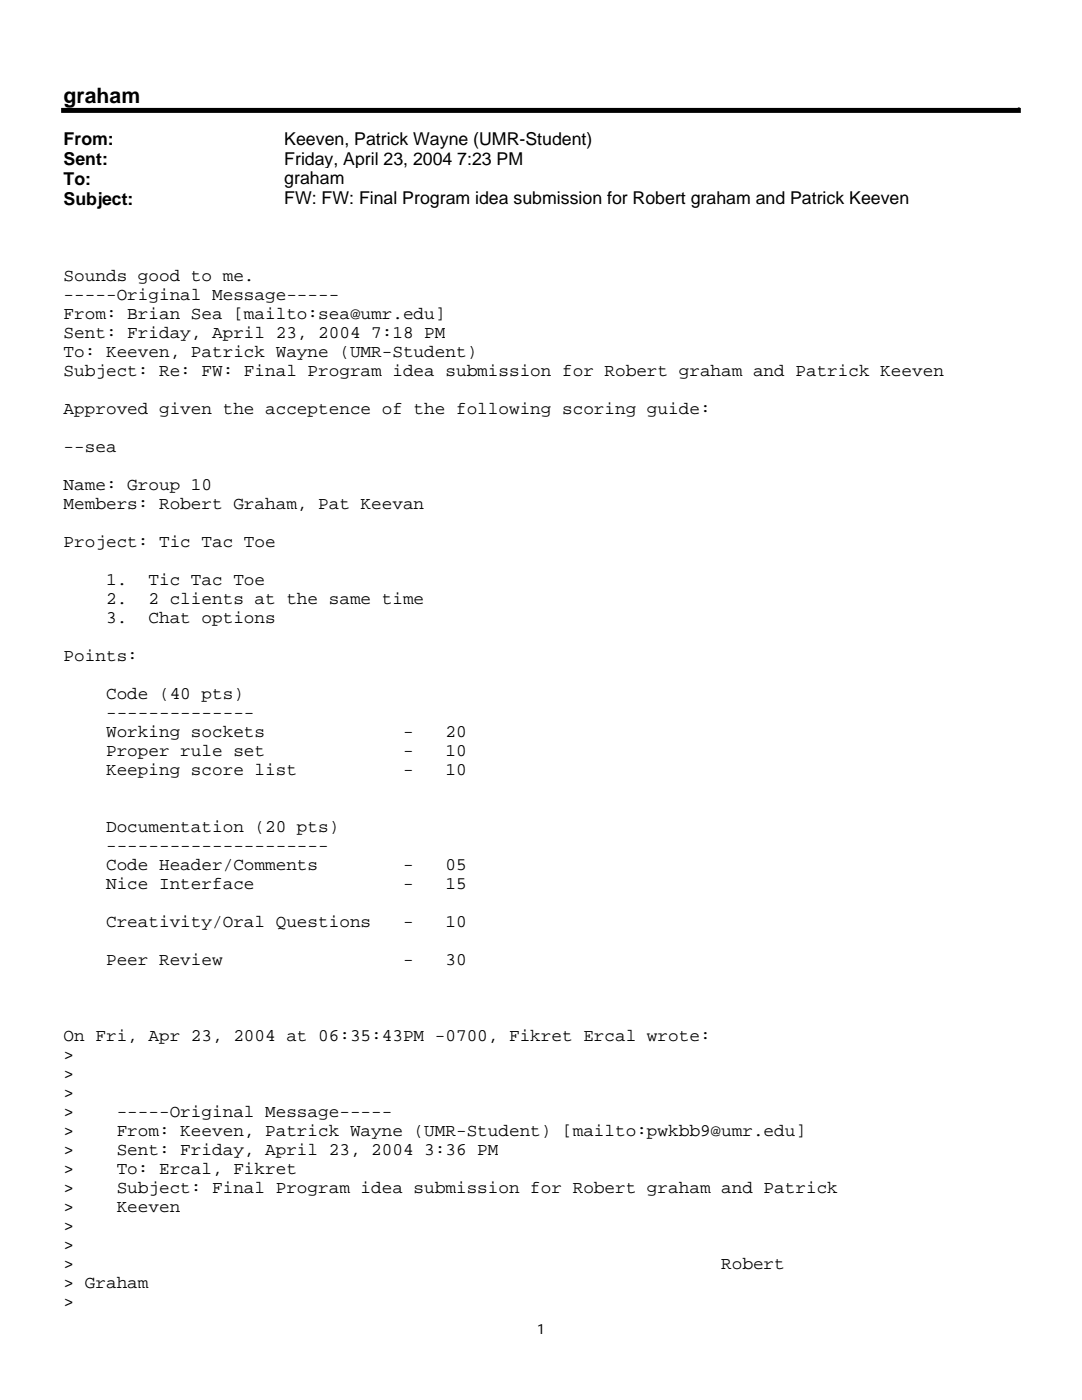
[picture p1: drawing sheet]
<svg xmlns="http://www.w3.org/2000/svg" width="216mm" height="279mm" viewBox="0 0 216 279" stroke-linecap="round" stroke-linejoin="round" font-family="sans-serif">
<defs><g id="words">
<text font-size="4.2" x="12.7" y="20.6">graham</text>
<g font-size="3.5">
<text x="12.7" y="29">From:</text>
<text x="56.7" y="28.9">Keeven, Patrick Wayne (UMR-Student)</text>
<text x="12.7" y="32.9">Sent:</text>
<text x="56.7" y="32.9">Friday, April 23, 2004 7:23 PM</text>
<text x="12.7" y="36.9">To:</text>
<text x="12.7" y="40.8">Subject:</text>
<text x="56.7" y="36.8">graham</text>
<text x="56.7" y="40.7">FW: FW: Final Program idea submission for Robert graham and Patrick Keeven</text>
<text x="12.7" y="56.2">Sounds good to me.</text>
<text x="12.7" y="60">-----Original Message-----</text>
<text x="12.7" y="63.8">From: Brian Sea [mailto:sea@umr.edu]</text>
<text x="12.7" y="67.5">Sent: Friday, April 23, 2004 7:18 PM</text>
<text x="12.7" y="71.3">To: Keeven, Patrick Wayne (UMR-Student)</text>
<text x="12.7" y="75.1">Subject: Re: FW: Final Program idea submission for Robert graham and Patrick Keeven</text>
<text x="12.7" y="82.7">Approved given the acceptence of the following scoring guide:</text>
<text x="12.7" y="90.3">--sea</text>
<text x="12.7" y="97.9">Name: Group 10</text>
<text x="12.7" y="101.6">Members: Robert Graham, Pat Keevan</text>
<text x="12.7" y="109.2">Project: Tic Tac Toe</text>
<text x="21.2" y="116.8">1.</text>
<text x="29.6" y="116.8">Tic Tac Toe</text>
<text x="21.2" y="120.6">2.</text>
<text x="21.2" y="124.4">3.</text>
<text x="29.6" y="120.6">2 clients at the same time</text>
<text x="29.6" y="124.4">Chat options</text>
<text x="12.7" y="132">Points:</text>
<text x="21.2" y="139.5">Code (40 pts)</text>
<text x="21.2" y="143.3">--------------</text>
<text x="21.2" y="147.1">Working sockets</text>
<text x="80.4" y="147.1">-</text>
<text x="88.9" y="147.1">20</text>
<text x="21.2" y="150.9">Proper rule set</text>
<text x="21.2" y="154.7">Keeping score list</text>
<text x="80.4" y="150.9">-</text>
<text x="80.4" y="154.7">-</text>
<text x="88.9" y="150.9">10</text>
<text x="88.9" y="154.7">10</text>
<text x="21.2" y="166.1">Documentation (20 pts)</text>
<text x="21.2" y="169.8">---------------------</text>
<text x="21.2" y="173.6">Code Header/Comments</text>
<text x="80.4" y="173.6">-</text>
<text x="88.9" y="173.6">05</text>
<text x="21.2" y="177.4">Nice Interface</text>
<text x="80.4" y="177.4">-</text>
<text x="88.9" y="177.4">15</text>
<text x="21.2" y="185">Creativity/Oral Questions</text>
<text x="80.4" y="185">-</text>
<text x="88.9" y="185">10</text>
<text x="21.2" y="192.6">Peer Review</text>
<text x="80.4" y="192.6">-</text>
<text x="88.9" y="192.6">30</text>
<text x="12.7" y="207.7">On Fri, Apr 23, 2004 at 06:35:43PM -0700, Fikret Ercal wrote:</text>
<text x="12.7" y="211.5">&gt;</text>
<text x="12.7" y="215.3">&gt;</text>
<text x="12.7" y="219.1">&gt;</text>
<text x="12.7" y="222.9">&gt;</text>
<text x="12.7" y="226.7">&gt;</text>
<text x="23.3" y="222.9">-----Original Message-----</text>
<text x="23.3" y="226.7">From: Keeven, Patrick Wayne (UMR-Student) [mailto:pwkbb9@umr.edu]</text>
<text x="12.7" y="230.5">&gt;</text>
<text x="23.3" y="230.5">Sent: Friday, April 23, 2004 3:36 PM</text>
<text x="12.7" y="234.3">&gt;</text>
<text x="12.7" y="238">&gt;</text>
<text x="23.3" y="234.3">To: Ercal, Fikret</text>
<text x="23.3" y="238">Subject: Final Program idea submission for Robert graham and Patrick</text>
<text x="12.7" y="241.8">&gt;</text>
<text x="12.7" y="245.6">&gt;</text>
<text x="23.3" y="241.8">Keeven</text>
<text x="12.7" y="249.4">&gt;</text>
<text x="12.7" y="253.2">&gt;</text>
<text x="12.7" y="257">&gt; Graham</text>
<text x="143.9" y="253.2">Robert</text>
<text x="12.7" y="260.8">&gt;</text>
</g>
<text font-size="2.8" x="107.2" y="266.2">1</text>
</g></defs>
<path d="M12.7 22h190.5" fill="none" stroke="#000" stroke-width=".99"/>
<path d="M203.2 21.5h.1" fill="none" stroke="#000" stroke-width=".2"/>
<g fill="#fff">
<path d="M12.7 25.7h10v4h-10z"/>
<path d="M56.7 25.7h146.5v4h-146.5z"/>
<path d="M56.7 29.7h146.5v3.9h-146.5z"/>
<path d="M56.7 33.6h146.5v4h-146.5z"/>
<path d="M56.7 37.6h146.5v3.9h-146.5z"/>
<path d="M12.7 49.6h190.5v212.1h-190.5z"/>
</g>
<use href="#words"/>
</svg>
